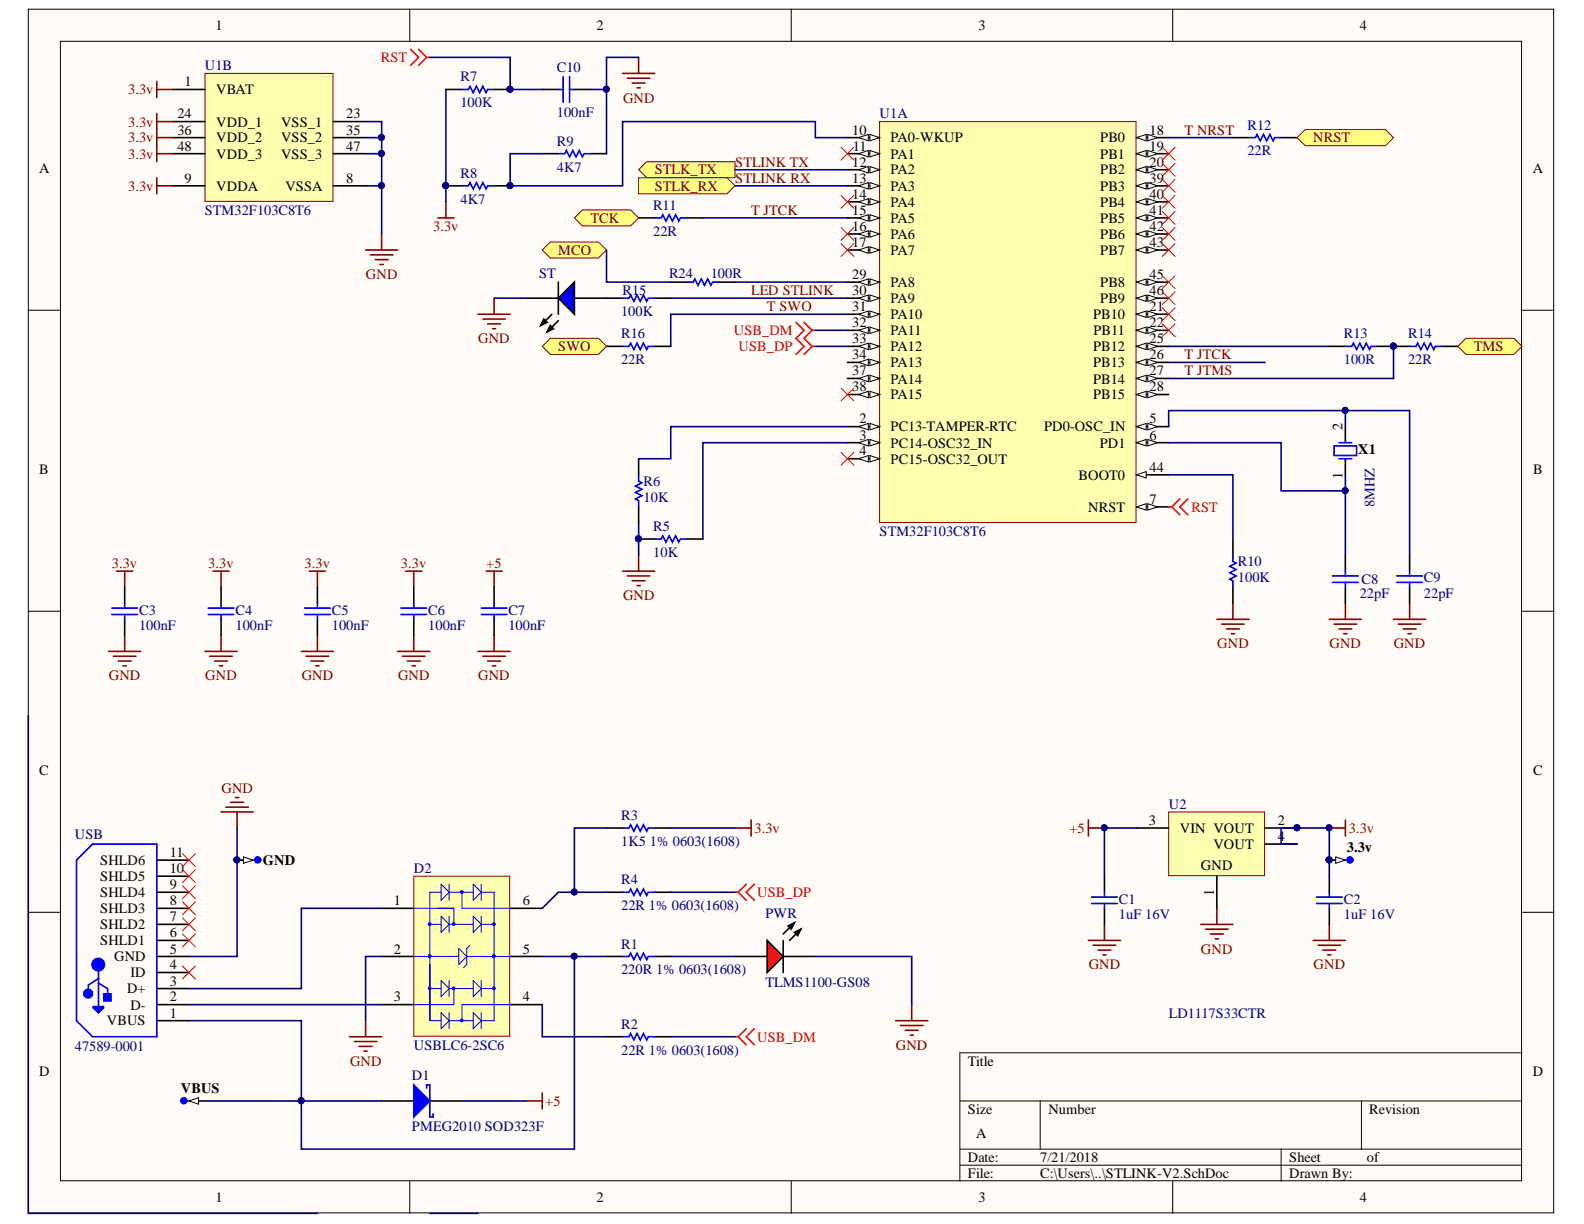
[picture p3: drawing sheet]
<svg xmlns="http://www.w3.org/2000/svg" width="279mm" height="216mm" viewBox="0 0 279 216" stroke-linecap="round" stroke-linejoin="round" font-family="sans-serif">
<defs><g id="words">
<g font-size="2.5">
<text x="38" y="5.3">1</text>
<text x="105.2" y="5.3">2</text>
<text x="172.6" y="5.3">3</text>
<text x="239.8" y="5.3">4</text>
<text x="32.6" y="15.2">1</text>
<text x="38.2" y="16.7">VBAT</text>
<text x="31.3" y="20.9">24</text>
<text x="31.3" y="23.8">36</text>
<text x="38.2" y="22.3">VDD_1</text>
<text x="49.6" y="22.3">VSS_1</text>
<text x="61.1" y="20.9">23</text>
<text x="61.1" y="23.8">35</text>
<text x="150.3" y="23.8">10</text>
<text x="202.8" y="23.8">18</text>
<text x="31.3" y="26.6">48</text>
<text x="38.2" y="25.1">VDD_2</text>
<text x="38.2" y="28">VDD_3</text>
<text x="49.6" y="25.1">VSS_2</text>
<text x="49.6" y="28">VSS_3</text>
<text x="61.1" y="26.6">47</text>
<text x="150.3" y="29.4">12</text>
<text x="150.4" y="26.6">11</text>
<text x="157.1" y="25.1">PA0-WKUP</text>
<text x="157.1" y="28">PA1</text>
<text x="194.1" y="25.1">PB0</text>
<text x="194.1" y="28">PB1</text>
<text x="202.8" y="26.6">19</text>
<text x="202.8" y="29.4">20</text>
<text x="6.9" y="30.4">A</text>
<text x="32.6" y="32.2">9</text>
<text x="38.2" y="33.7">VDDA</text>
<text x="50.3" y="33.7">VSSA</text>
<text x="61.1" y="32.2">8</text>
<text x="150.3" y="32.2">13</text>
<text x="150.3" y="35.1">14</text>
<text x="157.1" y="30.8">PA2</text>
<text x="157.1" y="33.7">PA3</text>
<text x="194.1" y="30.8">PB2</text>
<text x="194.1" y="33.7">PB3</text>
<text x="202.8" y="32.2">39</text>
<text x="202.8" y="35.1">40</text>
<text x="270.4" y="30.4">A</text>
<text x="150.3" y="37.9">15</text>
<text x="150.3" y="40.8">16</text>
<text x="157.1" y="36.4">PA4</text>
<text x="157.1" y="39.3">PA5</text>
<text x="194.1" y="36.4">PB4</text>
<text x="194.1" y="39.3">PB5</text>
<text x="202.8" y="37.9">41</text>
<text x="202.8" y="40.8">42</text>
<text x="150.3" y="43.5">17</text>
<text x="157.1" y="42.1">PA6</text>
<text x="157.1" y="45">PA7</text>
<text x="194.1" y="42.1">PB6</text>
<text x="194.1" y="45">PB7</text>
<text x="202.8" y="43.5">43</text>
<text x="150.3" y="49.2">29</text>
<text x="150.3" y="52">30</text>
<text x="157.1" y="50.7">PA8</text>
<text x="157.1" y="53.4">PA9</text>
<text x="194.1" y="50.7">PB8</text>
<text x="194.1" y="53.4">PB9</text>
<text x="202.8" y="49.2">45</text>
<text x="202.8" y="52">46</text>
<text x="150.3" y="54.9">31</text>
<text x="150.3" y="57.7">32</text>
<text x="157.1" y="56.3">PA10</text>
<text x="157.1" y="59.1">PA11</text>
<text x="192.8" y="56.3">PB10</text>
<text x="192.9" y="59.1">PB11</text>
<text x="202.8" y="54.9">21</text>
<text x="202.8" y="57.7">22</text>
<text x="150.3" y="60.5">33</text>
<text x="150.3" y="63.3">34</text>
<text x="157.1" y="62">PA12</text>
<text x="157.1" y="64.8">PA13</text>
<text x="192.8" y="62">PB12</text>
<text x="192.8" y="64.8">PB13</text>
<text x="202.8" y="60.5">25</text>
<text x="202.8" y="63.3">26</text>
<text x="150.3" y="66.2">37</text>
<text x="150.3" y="69">38</text>
<text x="157.1" y="67.6">PA14</text>
<text x="157.1" y="70.4">PA15</text>
<text x="192.8" y="67.6">PB14</text>
<text x="192.8" y="70.4">PB15</text>
<text x="202.8" y="66.2">27</text>
<text x="202.8" y="69">28</text>
<text x="151.6" y="74.7">2</text>
<text x="151.6" y="77.5">3</text>
<text x="157.1" y="76.1">PC13-TAMPER-RTC</text>
<text x="184.2" y="76.1">PD0-OSC_IN</text>
<text x="202.8" y="74.7">5</text>
<text x="202.8" y="77.5">6</text>
<text x="236.8" y="75.9" transform="rotate(-90 236.8 75.9)">2</text>
<text x="6.9" y="83.5">B</text>
<text x="151.6" y="80.3">4</text>
<text x="157.1" y="79">PC14-OSC32_IN</text>
<text x="157.1" y="81.8">PC15-OSC32_OUT</text>
<text x="194" y="79">PD1</text>
<text x="202.8" y="83.2">44</text>
<text x="239.6" y="80.1">X1</text>
<text x="270.5" y="83.5">B</text>
<text x="190.3" y="84.6">BOOT0</text>
<text x="202.8" y="88.9">7</text>
<text x="236.8" y="84.5" transform="rotate(-90 236.8 84.5)">1</text>
<text x="192" y="90.3">NRST</text>
<text x="6.9" y="136.6">C</text>
<text x="270.5" y="136.6">C</text>
<text x="202.6" y="145.5">3</text>
<text x="208.1" y="146.9">VIN VOUT</text>
<text x="214" y="149.8">VOUT</text>
<text x="225.4" y="145.5">2</text>
<text x="225.4" y="148.3">4</text>
<text x="17.7" y="152.5">SHLD6</text>
<text x="17.7" y="155.4">SHLD5</text>
<text x="29.9" y="151.2">11</text>
<text x="29.9" y="154">10</text>
<text x="46.4" y="152.5">GND</text>
<text x="211.8" y="153.4">GND</text>
<text x="237.6" y="150.3">3.3v</text>
<text x="17.7" y="161.1">SHLD3</text>
<text x="17.7" y="158.2">SHLD4</text>
<text x="29.9" y="159.6">8</text>
<text x="29.9" y="156.9">9</text>
<text x="69.5" y="159.6">1</text>
<text x="92.2" y="159.6">6</text>
<text x="214.1" y="158.1" transform="rotate(-90 214.1 158.1)">1</text>
<text x="17.7" y="166.8">SHLD1</text>
<text x="17.7" y="163.9">SHLD2</text>
<text x="29.9" y="165.3">6</text>
<text x="29.9" y="162.5">7</text>
<text x="20.1" y="169.5">GND</text>
<text x="23" y="172.4">ID</text>
<text x="29.9" y="173.9">3</text>
<text x="29.9" y="171">4</text>
<text x="29.9" y="168.2">5</text>
<text x="69.5" y="168.2">2</text>
<text x="92.2" y="168.2">5</text>
<text x="22.4" y="175.2">D+</text>
<text x="23" y="178.1">D-</text>
<text x="29.9" y="179.5">1</text>
<text x="29.9" y="176.6">2</text>
<text x="69.5" y="176.6">3</text>
<text x="92.2" y="176.6">4</text>
<text x="18.9" y="180.9">VBUS</text>
<text x="6.9" y="189.8">D</text>
<text x="170.7" y="188">Title</text>
<text x="270.4" y="189.8">D</text>
<text x="31.9" y="192.8">VBUS</text>
<text x="170.7" y="196.5">Size</text>
<text x="184.9" y="196.5">Number</text>
<text x="241.5" y="196.5">Revision</text>
<text x="172.2" y="200.7">A</text>
<text x="170.7" y="205">Date:</text>
<text x="170.7" y="207.8">File:</text>
<text x="183.5" y="205">7/21/2018</text>
<text x="183.5" y="207.8">C:\Users\..\STLINK-V2.SchDoc</text>
<text x="227.4" y="205">Sheet</text>
<text x="227.4" y="207.8">Drawn By:</text>
<text x="241.1" y="205">of</text>
<text x="38" y="212.1">1</text>
<text x="105.2" y="212.1">2</text>
<text x="172.6" y="212.1">3</text>
<text x="239.8" y="212.1">4</text>
</g>
<g font-size="2.5" fill="#f00">
<text x="67.2" y="11">RST</text>
<text x="129.4" y="59.1">USB_DM</text>
<text x="130.3" y="62">USB_DP</text>
<text x="210.1" y="90.3">RST</text>
<text x="133.6" y="158.2">USB_DP</text>
<text x="133.6" y="183.7">USB_DM</text>
</g>
<g font-size="2.5" fill="#800000">
<text x="22.6" y="16.7">3.3v</text>
<text x="22.6" y="22.3">3.3v</text>
<text x="109.9" y="18.1">GND</text>
<text x="209" y="23.8">T NRST</text>
<text x="22.6" y="25.1">3.3v</text>
<text x="22.6" y="28">3.3v</text>
<text x="129.7" y="29.4">STLINK TX</text>
<text x="231.6" y="25.1">NRST</text>
<text x="22.6" y="33.7">3.3v</text>
<text x="115.5" y="30.8">STLK_TX</text>
<text x="115.5" y="33.7">STLK_RX</text>
<text x="129.7" y="32.2">STLINK RX</text>
<text x="76.4" y="40.8">3.3v</text>
<text x="104.1" y="39.3">TCK</text>
<text x="132.5" y="37.9">T JTCK</text>
<text x="98.5" y="45">MCO</text>
<text x="64.5" y="49.2">GND</text>
<text x="132.5" y="52">LED STLINK</text>
<text x="135.3" y="54.9">T SWO</text>
<text x="84.3" y="60.5">GND</text>
<text x="98.5" y="62">SWO</text>
<text x="209" y="63.3">T JTCK</text>
<text x="260" y="62">TMS</text>
<text x="209" y="66.2">T JTMS</text>
<text x="19.7" y="100.2">3.3v</text>
<text x="36.7" y="100.2">3.3v</text>
<text x="53.7" y="100.2">3.3v</text>
<text x="70.7" y="100.2">3.3v</text>
<text x="85.8" y="100.2">+5</text>
<text x="109.9" y="105.9">GND</text>
<text x="19.2" y="120">GND</text>
<text x="36.2" y="120">GND</text>
<text x="53.2" y="120">GND</text>
<text x="70.2" y="120">GND</text>
<text x="84.3" y="120">GND</text>
<text x="214.7" y="114.3">GND</text>
<text x="234.5" y="114.3">GND</text>
<text x="245.8" y="114.3">GND</text>
<text x="39.1" y="139.9">GND</text>
<text x="133.1" y="146.9">3.3v</text>
<text x="188.7" y="146.9">+5</text>
<text x="237.9" y="146.9">3.3v</text>
<text x="192" y="171">GND</text>
<text x="211.8" y="168.2">GND</text>
<text x="231.7" y="171">GND</text>
<text x="158" y="185.2">GND</text>
<text x="61.8" y="188">GND</text>
<text x="96.2" y="195.1">+5</text>
</g>
<g font-size="2.5" fill="#000080">
<text x="36.1" y="12.4">U1B</text>
<text x="81.2" y="14.4">R7</text>
<text x="98.2" y="12.7">C10</text>
<text x="81.2" y="18.9">100K</text>
<text x="98.2" y="20.6">100nF</text>
<text x="155.2" y="20.9">U1A</text>
<text x="220" y="22.9">R12</text>
<text x="98.2" y="25.7">R9</text>
<text x="220" y="27.4">22R</text>
<text x="81.2" y="31.4">R8</text>
<text x="81.2" y="35.9">4K7</text>
<text x="98.2" y="30.3">4K7</text>
<text x="36.1" y="37.9">STM32F103C8T6</text>
<text x="115.2" y="37">R11</text>
<text x="115.2" y="41.6">22R</text>
<text x="95.1" y="49">ST</text>
<text x="109.8" y="52">R15</text>
<text x="118" y="49">R24</text>
<text x="125.4" y="49">100R</text>
<text x="109.6" y="59.7">R16</text>
<text x="109.6" y="55.7">100K</text>
<text x="237" y="59.7">R13</text>
<text x="248.4" y="59.7">R14</text>
<text x="109.6" y="64.2">22R</text>
<text x="237" y="64.2">100R</text>
<text x="248.4" y="64.2">22R</text>
<text x="113.5" y="85.7">R6</text>
<text x="113.5" y="88.6">10K</text>
<text x="242.5" y="89.4" transform="rotate(-90 242.5 89.4)">8MHZ</text>
<text x="115.2" y="93.7">R5</text>
<text x="155.2" y="94.5">STM32F103C8T6</text>
<text x="115.2" y="98.2">10K</text>
<text x="218.3" y="99.9">R10</text>
<text x="218.3" y="102.7">100K</text>
<text x="239.8" y="105.5">22pF</text>
<text x="240.2" y="103">C8</text>
<text x="251.2" y="102.7">C9</text>
<text x="251.2" y="105.5">22pF</text>
<text x="24.5" y="108.4">C3</text>
<text x="24.5" y="111.2">100nF</text>
<text x="41.5" y="108.4">C4</text>
<text x="41.5" y="111.2">100nF</text>
<text x="58.5" y="108.4">C5</text>
<text x="58.5" y="111.2">100nF</text>
<text x="75.5" y="108.4">C6</text>
<text x="75.5" y="111.2">100nF</text>
<text x="89.7" y="108.4">C7</text>
<text x="89.7" y="111.2">100nF</text>
<text x="206.2" y="142.7">U2</text>
<text x="13.2" y="148.1">USB</text>
<text x="109.6" y="144.7">R3</text>
<text x="109.6" y="149.2">1K5 1% 0603(1608)</text>
<text x="73" y="154">D2</text>
<text x="109.6" y="156">R4</text>
<text x="109.6" y="160.5">22R 1% 0603(1608)</text>
<text x="135" y="161.9">PWR</text>
<text x="197.4" y="159.4">C1</text>
<text x="237" y="159.4">C2</text>
<text x="109.6" y="167.3">R1</text>
<text x="197.4" y="162.2">1uF 16V</text>
<text x="237" y="162.2">1uF 16V</text>
<text x="109.6" y="171.8">220R 1% 0603(1608)</text>
<text x="135" y="174.1">TLMS1100-GS08</text>
<text x="206.2" y="179.5">LD1117S33CTR</text>
<text x="13.2" y="185.4">47589-0001</text>
<text x="73" y="185.2">USBLC6-2SC6</text>
<text x="109.6" y="181.5">R2</text>
<text x="72.7" y="190.5">D1</text>
<text x="109.6" y="186">22R 1% 0603(1608)</text>
<text x="72.7" y="199.6">PMEG2010 SOD323F</text>
</g>
</g></defs>
<g fill="#fffcf8" stroke="#000" stroke-width=".18">
<path d="M5 1.6h269.1v212.3h-269.1z"/>
<path d="M10.7 7.3h257.7v201h-257.7z"/>
</g>
<g fill="none" stroke="#000" stroke-width=".18">
<path d="M72.3 1.6v5.7M139.6 1.6v5.7M206.9 1.6v5.7M5 54.7h5.7M268.5 54.7h5.6M5 107.8h5.7M268.5 107.8h5.6M5 160.9h5.7M268.5 160.9h5.6M169.3 194.2h99.2M183.5 194.2v8.5M240.1 194.2v8.5"/>
<path d="M268.5 185.7h-99.2v22.7M72.3 208.4v5.6M139.6 208.4v5.6M169.3 202.7h99.2M169.3 205.5h99.2M206.9 208.4v5.6M226 202.7v5.7"/>
</g>
<path d="M67.3 160.2h5.7M67.3 168.7h5.7M67.3 177.2h5.7M90 160.2h5.7M90 168.7h5.7M90 177.2h5.7" fill="none" stroke="#000" stroke-width=".28"/>
<path d="M73 154.5h16.9v28.3h-16.9z" fill="#ffffb0" stroke="#800000" stroke-width=".18"/>
<g fill="none" stroke="#00f" stroke-width=".18">
<path d="M77.8 157.4h-2v22.6v-9.9M77.8 156l1.4 1.4-1.4 1.4zM79.2 156v2.8M79.2 157.4h4.3M81.5 157.4v2.8h8.5M83.5 156l1.4 1.4-1.4 1.4zM84.9 156v2.8M84.9 157.4h2.3v22.6h-2.3M73 160.2h7.1h-2.9M73 168.7h7.9M75.8 163h2M75.8 174.4h2"/>
<path d="M77.8 161.6l1.4 1.4-1.4 1.5zM77.8 173l1.4 1.4-1.4 1.4zM77.8 178.6l1.4 1.4-1.4 1.5zM79.2 161.6v2.9M79.2 173v2.8M79.2 178.6v2.9M79.2 163h4.3M79.2 174.4h4.3M80.1 174.4v2.8h-7.1M80.1 160.2v2.8M80.9 167.3l1.4 1.4-1.4 1.4zM82.3 168.7h7.7"/>
<path d="M82.9 166.7l-.6 .6v2.8l-.5 .6M83.5 161.6l1.4 1.4-1.4 1.5zM83.5 173l1.4 1.4-1.4 1.4zM83.5 178.6l1.4 1.4-1.4 1.5zM84.9 161.6v2.9M84.9 173v2.8M84.9 178.6v2.9M84.9 163h2.3M84.9 174.4h2.3M90 177.2h-8.5v2.8M75.8 180h2M79.2 180h4.3"/>
</g>
<g fill="#00f" stroke="#00f" stroke-width=".18">
<circle cx="81.4" cy="157.3" r=".24"/>
<circle cx="75.8" cy="163" r=".24"/>
<circle cx="75.8" cy="174.3" r=".24"/>
<circle cx="87.1" cy="163" r=".24"/>
<circle cx="87.1" cy="174.3" r=".24"/>
<circle cx="87.1" cy="168.7" r=".24"/>
<circle cx="81.4" cy="180" r=".24"/>
<circle cx="80" cy="174.3" r=".24"/>
<circle cx="75.8" cy="168.7" r=".24"/>
<circle cx="80" cy="163" r=".24"/>
</g>
<path d="M67.3 194.2h5.7M75.8 194.2h5.7" fill="none" stroke="#000" stroke-width=".28"/>
<path d="M73 191.4l2.8 2.8-2.8 2.8z" fill="#00f"/>
<path d="M73 191.4l2.8 2.8-2.8 2.8zM75.3 191.9v-.5h.5v5.6h.6v-.5" fill="none" stroke="#00f" stroke-width=".28"/>
<path d="M206.1 143.2h17v11.3h-17z" fill="#ffffb0" stroke="#800000" stroke-width=".18"/>
<path d="M200.5 146.1h5.6M214.6 154.5v5.7M223.1 146.1h5.7M223.1 148.9h5.7" fill="none" stroke="#000" stroke-width=".28"/>
<g fill="#000080" stroke="#000080" stroke-width=".18">
<circle cx="228.8" cy="146" r=".52"/>
<circle cx="194.8" cy="146" r=".52"/>
<circle cx="234.4" cy="146" r=".52"/>
</g>
<g fill="none" stroke="#800000" stroke-width=".28">
<path d="M19.2 114.9h5.6M20 115.8h4M20.6 100.7h2.8M20.9 116.6h2.2M21.7 117.5h.6M22 100.7v2.9M22 112.1v2.8M36.2 114.9h5.6M37 115.8h4M37.6 100.7h2.8M37.9 116.6h2.2M38.7 117.5h.6"/>
<path d="M39 100.7v2.9M39 112.1v2.8M53.2 114.9h5.6M54 115.8h4M54.6 100.7h2.8M54.9 116.6h2.2M55.7 117.5h.6M56 100.7v2.9M56 112.1v2.8M70.2 114.9h5.6M71 115.8h4M71.6 100.7h2.8"/>
<path d="M71.9 116.6h2.2M72.7 117.5h.6M73 100.7v2.9M73 112.1v2.8M84.3 114.9h5.7M85.2 115.8h3.9M85.7 100.7h2.9M86 116.6h2.3M86.9 117.5h.5M87.2 100.7v2.9M87.2 112.1v2.8M39 143.2h5.7"/>
<path d="M39.8 142.4h4M40.7 141.5h2.3M41.5 140.7h.6M41.8 143.2v2.9M129.6 146.1h2.9M132.5 144.6v2.9M192 146.1h2.8M192 144.6v2.9M234.5 146.1h2.8M237.3 144.6v2.9M160.8 177.2v2.8M192 165.9h5.6"/>
<path d="M192.8 166.7h4M193.7 167.6h2.2M194.5 168.4h.6M194.8 163v2.9M231.6 165.9h5.7M232.5 166.7h4M233.3 167.6h2.3M234.2 168.4h.6M234.5 163v2.9M61.7 182.9h5.6M62.5 183.7h4M63.4 184.6h2.2"/>
<path d="M64.2 185.4h.6M64.5 180v2.9M92.8 194.2h2.9M95.7 192.8v2.8M158 180h5.6M158.8 180.9h4M159.7 181.7h2.2M160.5 182.6h.6"/>
</g>
<path d="M129.6 157.4h.6M130.2 157.4l1.4 1.4M131.6 156l-1.4 1.4M133 156l-1.4 1.4 1.4 1.4M129.6 182.9h.6M130.2 182.9l1.4 1.4M131.6 181.5l-1.4 1.4M133 181.5l-1.4 1.4 1.4 1.4" fill="none" stroke="#f00" stroke-width=".28"/>
<path d="M155.1 21.4h45.3v70.8h-45.3z" fill="#ffffb0" stroke="#800000" stroke-width=".18"/>
<path d="M200.5 83.7h5.6" fill="none" stroke="#000" stroke-width=".28"/>
<path d="M200.5 83.7l1.7-.5v1.1z" fill="#fffcf8"/>
<path d="M200.5 83.7l1.7-.5v1.1z" fill="none" stroke="#000" stroke-width=".18"/>
<path d="M200.5 89.4h5.6" fill="none" stroke="#000" stroke-width=".28"/>
<path d="M200.5 89.4l1.7-.6v1.2z" fill="#fffcf8"/>
<path d="M200.5 89.4l1.7-.6v1.2z" fill="none" stroke="#000" stroke-width=".18"/>
<path d="M202.5 88.8l1.7 .6-1.7 .6z" fill="#fffcf8"/>
<path d="M202.5 88.8l1.7 .6-1.7 .6z" fill="none" stroke="#000" stroke-width=".18"/>
<path d="M200.5 75.3h5.6" fill="none" stroke="#000" stroke-width=".28"/>
<path d="M200.5 75.3l1.7-.6v1.1z" fill="#fffcf8"/>
<path d="M200.5 75.3l1.7-.6v1.1z" fill="none" stroke="#000" stroke-width=".18"/>
<path d="M202.5 74.7l1.7 .6-1.7 .5z" fill="#fffcf8"/>
<path d="M202.5 74.7l1.7 .6-1.7 .5z" fill="none" stroke="#000" stroke-width=".18"/>
<path d="M200.5 78.1h5.6" fill="none" stroke="#000" stroke-width=".28"/>
<path d="M200.5 78.1l1.7-.6v1.2z" fill="#fffcf8"/>
<path d="M200.5 78.1l1.7-.6v1.2z" fill="none" stroke="#000" stroke-width=".18"/>
<path d="M202.5 77.5l1.7 .6-1.7 .6z" fill="#fffcf8"/>
<path d="M202.5 77.5l1.7 .6-1.7 .6z" fill="none" stroke="#000" stroke-width=".18"/>
<path d="M149.5 24.3h5.6" fill="none" stroke="#000" stroke-width=".28"/>
<path d="M153.4 23.7l1.7 .6-1.7 .5z" fill="#fffcf8"/>
<path d="M153.4 23.7l1.7 .6-1.7 .5z" fill="none" stroke="#000" stroke-width=".18"/>
<path d="M151.5 24.3l1.7-.6v1.1z" fill="#fffcf8"/>
<path d="M151.5 24.3l1.7-.6v1.1z" fill="none" stroke="#000" stroke-width=".18"/>
<path d="M149.5 27.1h5.6" fill="none" stroke="#000" stroke-width=".28"/>
<path d="M153.4 26.5l1.7 .6-1.7 .6z" fill="#fffcf8"/>
<path d="M153.4 26.5l1.7 .6-1.7 .6z" fill="none" stroke="#000" stroke-width=".18"/>
<path d="M151.5 27.1l1.7-.6v1.2z" fill="#fffcf8"/>
<path d="M151.5 27.1l1.7-.6v1.2z" fill="none" stroke="#000" stroke-width=".18"/>
<path d="M149.5 29.9h5.6" fill="none" stroke="#000" stroke-width=".28"/>
<path d="M153.4 29.4l1.7 .5-1.7 .6z" fill="#fffcf8"/>
<path d="M153.4 29.4l1.7 .5-1.7 .6z" fill="none" stroke="#000" stroke-width=".18"/>
<path d="M151.5 29.9l1.7-.5v1.1z" fill="#fffcf8"/>
<path d="M151.5 29.9l1.7-.5v1.1z" fill="none" stroke="#000" stroke-width=".18"/>
<path d="M149.5 32.8h5.6" fill="none" stroke="#000" stroke-width=".28"/>
<path d="M153.4 32.2l1.7 .6-1.7 .5z" fill="#fffcf8"/>
<path d="M153.4 32.2l1.7 .6-1.7 .5z" fill="none" stroke="#000" stroke-width=".18"/>
<path d="M151.5 32.8l1.7-.6v1.1z" fill="#fffcf8"/>
<path d="M151.5 32.8l1.7-.6v1.1z" fill="none" stroke="#000" stroke-width=".18"/>
<path d="M149.5 35.6h5.6" fill="none" stroke="#000" stroke-width=".28"/>
<path d="M153.4 35l1.7 .6-1.7 .6z" fill="#fffcf8"/>
<path d="M153.4 35l1.7 .6-1.7 .6z" fill="none" stroke="#000" stroke-width=".18"/>
<path d="M151.5 35.6l1.7-.6v1.2z" fill="#fffcf8"/>
<path d="M151.5 35.6l1.7-.6v1.2z" fill="none" stroke="#000" stroke-width=".18"/>
<path d="M149.5 38.4h5.6" fill="none" stroke="#000" stroke-width=".28"/>
<path d="M153.4 37.9l1.7 .5-1.7 .6z" fill="#fffcf8"/>
<path d="M153.4 37.9l1.7 .5-1.7 .6z" fill="none" stroke="#000" stroke-width=".18"/>
<path d="M151.5 38.4l1.7-.5v1.1z" fill="#fffcf8"/>
<path d="M151.5 38.4l1.7-.5v1.1z" fill="none" stroke="#000" stroke-width=".18"/>
<path d="M149.5 41.3h5.6" fill="none" stroke="#000" stroke-width=".28"/>
<path d="M153.4 40.7l1.7 .6-1.7 .5z" fill="#fffcf8"/>
<path d="M153.4 40.7l1.7 .6-1.7 .5z" fill="none" stroke="#000" stroke-width=".18"/>
<path d="M151.5 41.3l1.7-.6v1.1z" fill="#fffcf8"/>
<path d="M151.5 41.3l1.7-.6v1.1z" fill="none" stroke="#000" stroke-width=".18"/>
<path d="M149.5 44.1h5.6" fill="none" stroke="#000" stroke-width=".28"/>
<path d="M153.4 43.5l1.7 .6-1.7 .6z" fill="#fffcf8"/>
<path d="M153.4 43.5l1.7 .6-1.7 .6z" fill="none" stroke="#000" stroke-width=".18"/>
<path d="M151.5 44.1l1.7-.6v1.2z" fill="#fffcf8"/>
<path d="M151.5 44.1l1.7-.6v1.2z" fill="none" stroke="#000" stroke-width=".18"/>
<path d="M149.5 49.8h5.6" fill="none" stroke="#000" stroke-width=".28"/>
<path d="M153.4 49.2l1.7 .6-1.7 .5z" fill="#fffcf8"/>
<path d="M153.4 49.2l1.7 .6-1.7 .5z" fill="none" stroke="#000" stroke-width=".18"/>
<path d="M151.5 49.8l1.7-.6v1.1z" fill="#fffcf8"/>
<path d="M151.5 49.8l1.7-.6v1.1z" fill="none" stroke="#000" stroke-width=".18"/>
<path d="M149.5 52.6h5.6" fill="none" stroke="#000" stroke-width=".28"/>
<path d="M153.4 52l1.7 .6-1.7 .6z" fill="#fffcf8"/>
<path d="M153.4 52l1.7 .6-1.7 .6z" fill="none" stroke="#000" stroke-width=".18"/>
<path d="M151.5 52.6l1.7-.6v1.2z" fill="#fffcf8"/>
<path d="M151.5 52.6l1.7-.6v1.2z" fill="none" stroke="#000" stroke-width=".18"/>
<path d="M149.5 55.4h5.6" fill="none" stroke="#000" stroke-width=".28"/>
<path d="M153.4 54.9l1.7 .5-1.7 .6z" fill="#fffcf8"/>
<path d="M153.4 54.9l1.7 .5-1.7 .6z" fill="none" stroke="#000" stroke-width=".18"/>
<path d="M151.5 55.4l1.7-.5v1.1z" fill="#fffcf8"/>
<path d="M151.5 55.4l1.7-.5v1.1z" fill="none" stroke="#000" stroke-width=".18"/>
<path d="M149.5 58.3h5.6" fill="none" stroke="#000" stroke-width=".28"/>
<path d="M153.4 57.7l1.7 .6-1.7 .5z" fill="#fffcf8"/>
<path d="M153.4 57.7l1.7 .6-1.7 .5z" fill="none" stroke="#000" stroke-width=".18"/>
<path d="M151.5 58.3l1.7-.6v1.1z" fill="#fffcf8"/>
<path d="M151.5 58.3l1.7-.6v1.1z" fill="none" stroke="#000" stroke-width=".18"/>
<path d="M149.5 61.1h5.6" fill="none" stroke="#000" stroke-width=".28"/>
<path d="M153.4 60.5l1.7 .6-1.7 .6z" fill="#fffcf8"/>
<path d="M153.4 60.5l1.7 .6-1.7 .6z" fill="none" stroke="#000" stroke-width=".18"/>
<path d="M151.5 61.1l1.7-.6v1.2z" fill="#fffcf8"/>
<path d="M151.5 61.1l1.7-.6v1.2z" fill="none" stroke="#000" stroke-width=".18"/>
<path d="M149.5 63.9h5.6" fill="none" stroke="#000" stroke-width=".28"/>
<path d="M153.4 63.4l1.7 .5-1.7 .6z" fill="#fffcf8"/>
<path d="M153.4 63.4l1.7 .5-1.7 .6z" fill="none" stroke="#000" stroke-width=".18"/>
<path d="M151.5 63.9l1.7-.5v1.1z" fill="#fffcf8"/>
<path d="M151.5 63.9l1.7-.5v1.1z" fill="none" stroke="#000" stroke-width=".18"/>
<path d="M149.5 66.8h5.6" fill="none" stroke="#000" stroke-width=".28"/>
<path d="M153.4 66.2l1.7 .6-1.7 .5z" fill="#fffcf8"/>
<path d="M153.4 66.2l1.7 .6-1.7 .5z" fill="none" stroke="#000" stroke-width=".18"/>
<path d="M151.5 66.8l1.7-.6v1.1z" fill="#fffcf8"/>
<path d="M151.5 66.8l1.7-.6v1.1z" fill="none" stroke="#000" stroke-width=".18"/>
<path d="M149.5 69.6h5.6" fill="none" stroke="#000" stroke-width=".28"/>
<path d="M153.4 69l1.7 .6-1.7 .6z" fill="#fffcf8"/>
<path d="M153.4 69l1.7 .6-1.7 .6z" fill="none" stroke="#000" stroke-width=".18"/>
<path d="M151.5 69.6l1.7-.6v1.2z" fill="#fffcf8"/>
<path d="M151.5 69.6l1.7-.6v1.2z" fill="none" stroke="#000" stroke-width=".18"/>
<path d="M200.5 24.3h5.6" fill="none" stroke="#000" stroke-width=".28"/>
<path d="M200.5 24.3l1.7-.6v1.1z" fill="#fffcf8"/>
<path d="M200.5 24.3l1.7-.6v1.1z" fill="none" stroke="#000" stroke-width=".18"/>
<path d="M202.5 23.7l1.7 .6-1.7 .5z" fill="#fffcf8"/>
<path d="M202.5 23.7l1.7 .6-1.7 .5z" fill="none" stroke="#000" stroke-width=".18"/>
<path d="M200.5 27.1h5.6" fill="none" stroke="#000" stroke-width=".28"/>
<path d="M200.5 27.1l1.7-.6v1.2z" fill="#fffcf8"/>
<path d="M200.5 27.1l1.7-.6v1.2z" fill="none" stroke="#000" stroke-width=".18"/>
<path d="M202.5 26.5l1.7 .6-1.7 .6z" fill="#fffcf8"/>
<path d="M202.5 26.5l1.7 .6-1.7 .6z" fill="none" stroke="#000" stroke-width=".18"/>
<path d="M200.5 29.9h5.6" fill="none" stroke="#000" stroke-width=".28"/>
<path d="M200.5 29.9l1.7-.5v1.1z" fill="#fffcf8"/>
<path d="M200.5 29.9l1.7-.5v1.1z" fill="none" stroke="#000" stroke-width=".18"/>
<path d="M202.5 29.4l1.7 .5-1.7 .6z" fill="#fffcf8"/>
<path d="M202.5 29.4l1.7 .5-1.7 .6z" fill="none" stroke="#000" stroke-width=".18"/>
<path d="M200.5 32.8h5.6" fill="none" stroke="#000" stroke-width=".28"/>
<path d="M200.5 32.8l1.7-.6v1.1z" fill="#fffcf8"/>
<path d="M200.5 32.8l1.7-.6v1.1z" fill="none" stroke="#000" stroke-width=".18"/>
<path d="M202.5 32.2l1.7 .6-1.7 .5z" fill="#fffcf8"/>
<path d="M202.5 32.2l1.7 .6-1.7 .5z" fill="none" stroke="#000" stroke-width=".18"/>
<path d="M200.5 35.6h5.6" fill="none" stroke="#000" stroke-width=".28"/>
<path d="M200.5 35.6l1.7-.6v1.2z" fill="#fffcf8"/>
<path d="M200.5 35.6l1.7-.6v1.2z" fill="none" stroke="#000" stroke-width=".18"/>
<path d="M202.5 35l1.7 .6-1.7 .6z" fill="#fffcf8"/>
<path d="M202.5 35l1.7 .6-1.7 .6z" fill="none" stroke="#000" stroke-width=".18"/>
<path d="M200.5 38.4h5.6" fill="none" stroke="#000" stroke-width=".28"/>
<path d="M200.5 38.4l1.7-.5v1.1z" fill="#fffcf8"/>
<path d="M200.5 38.4l1.7-.5v1.1z" fill="none" stroke="#000" stroke-width=".18"/>
<path d="M202.5 37.9l1.7 .5-1.7 .6z" fill="#fffcf8"/>
<path d="M202.5 37.9l1.7 .5-1.7 .6z" fill="none" stroke="#000" stroke-width=".18"/>
<path d="M200.5 41.3h5.6" fill="none" stroke="#000" stroke-width=".28"/>
<path d="M200.5 41.3l1.7-.6v1.1z" fill="#fffcf8"/>
<path d="M200.5 41.3l1.7-.6v1.1z" fill="none" stroke="#000" stroke-width=".18"/>
<path d="M202.5 40.7l1.7 .6-1.7 .5z" fill="#fffcf8"/>
<path d="M202.5 40.7l1.7 .6-1.7 .5z" fill="none" stroke="#000" stroke-width=".18"/>
<path d="M200.5 44.1h5.6" fill="none" stroke="#000" stroke-width=".28"/>
<path d="M200.5 44.1l1.7-.6v1.2z" fill="#fffcf8"/>
<path d="M200.5 44.1l1.7-.6v1.2z" fill="none" stroke="#000" stroke-width=".18"/>
<path d="M202.5 43.5l1.7 .6-1.7 .6z" fill="#fffcf8"/>
<path d="M202.5 43.5l1.7 .6-1.7 .6z" fill="none" stroke="#000" stroke-width=".18"/>
<path d="M200.5 49.8h5.6" fill="none" stroke="#000" stroke-width=".28"/>
<path d="M200.5 49.8l1.7-.6v1.1z" fill="#fffcf8"/>
<path d="M200.5 49.8l1.7-.6v1.1z" fill="none" stroke="#000" stroke-width=".18"/>
<path d="M202.5 49.2l1.7 .6-1.7 .5z" fill="#fffcf8"/>
<path d="M202.5 49.2l1.7 .6-1.7 .5z" fill="none" stroke="#000" stroke-width=".18"/>
<path d="M200.5 52.6h5.6" fill="none" stroke="#000" stroke-width=".28"/>
<path d="M200.5 52.6l1.7-.6v1.2z" fill="#fffcf8"/>
<path d="M200.5 52.6l1.7-.6v1.2z" fill="none" stroke="#000" stroke-width=".18"/>
<path d="M202.5 52l1.7 .6-1.7 .6z" fill="#fffcf8"/>
<path d="M202.5 52l1.7 .6-1.7 .6z" fill="none" stroke="#000" stroke-width=".18"/>
<path d="M200.5 55.4h5.6" fill="none" stroke="#000" stroke-width=".28"/>
<path d="M200.5 55.4l1.7-.5v1.1z" fill="#fffcf8"/>
<path d="M200.5 55.4l1.7-.5v1.1z" fill="none" stroke="#000" stroke-width=".18"/>
<path d="M202.5 54.9l1.7 .5-1.7 .6z" fill="#fffcf8"/>
<path d="M202.5 54.9l1.7 .5-1.7 .6z" fill="none" stroke="#000" stroke-width=".18"/>
<path d="M200.5 58.3h5.6" fill="none" stroke="#000" stroke-width=".28"/>
<path d="M200.5 58.3l1.7-.6v1.1z" fill="#fffcf8"/>
<path d="M200.5 58.3l1.7-.6v1.1z" fill="none" stroke="#000" stroke-width=".18"/>
<path d="M202.5 57.7l1.7 .6-1.7 .5z" fill="#fffcf8"/>
<path d="M202.5 57.7l1.7 .6-1.7 .5z" fill="none" stroke="#000" stroke-width=".18"/>
<path d="M200.5 61.1h5.6" fill="none" stroke="#000" stroke-width=".28"/>
<path d="M200.5 61.1l1.7-.6v1.2z" fill="#fffcf8"/>
<path d="M200.5 61.1l1.7-.6v1.2z" fill="none" stroke="#000" stroke-width=".18"/>
<path d="M202.5 60.5l1.7 .6-1.7 .6z" fill="#fffcf8"/>
<path d="M202.5 60.5l1.7 .6-1.7 .6z" fill="none" stroke="#000" stroke-width=".18"/>
<path d="M200.5 63.9h5.6" fill="none" stroke="#000" stroke-width=".28"/>
<path d="M200.5 63.9l1.7-.5v1.1z" fill="#fffcf8"/>
<path d="M200.5 63.9l1.7-.5v1.1z" fill="none" stroke="#000" stroke-width=".18"/>
<path d="M202.5 63.4l1.7 .5-1.7 .6z" fill="#fffcf8"/>
<path d="M202.5 63.4l1.7 .5-1.7 .6z" fill="none" stroke="#000" stroke-width=".18"/>
<path d="M200.5 66.8h5.6" fill="none" stroke="#000" stroke-width=".28"/>
<path d="M200.5 66.8l1.7-.6v1.1z" fill="#fffcf8"/>
<path d="M200.5 66.8l1.7-.6v1.1z" fill="none" stroke="#000" stroke-width=".18"/>
<path d="M202.5 66.2l1.7 .6-1.7 .5z" fill="#fffcf8"/>
<path d="M202.5 66.2l1.7 .6-1.7 .5z" fill="none" stroke="#000" stroke-width=".18"/>
<path d="M200.5 69.6h5.6" fill="none" stroke="#000" stroke-width=".28"/>
<path d="M200.5 69.6l1.7-.6v1.2z" fill="#fffcf8"/>
<path d="M200.5 69.6l1.7-.6v1.2z" fill="none" stroke="#000" stroke-width=".18"/>
<path d="M202.5 69l1.7 .6-1.7 .6z" fill="#fffcf8"/>
<path d="M202.5 69l1.7 .6-1.7 .6z" fill="none" stroke="#000" stroke-width=".18"/>
<path d="M149.5 75.3h5.6" fill="none" stroke="#000" stroke-width=".28"/>
<path d="M153.4 74.7l1.7 .6-1.7 .5z" fill="#fffcf8"/>
<path d="M153.4 74.7l1.7 .6-1.7 .5z" fill="none" stroke="#000" stroke-width=".18"/>
<path d="M151.5 75.3l1.7-.6v1.1z" fill="#fffcf8"/>
<path d="M151.5 75.3l1.7-.6v1.1z" fill="none" stroke="#000" stroke-width=".18"/>
<path d="M149.5 78.1h5.6" fill="none" stroke="#000" stroke-width=".28"/>
<path d="M153.4 77.5l1.7 .6-1.7 .6z" fill="#fffcf8"/>
<path d="M153.4 77.5l1.7 .6-1.7 .6z" fill="none" stroke="#000" stroke-width=".18"/>
<path d="M151.5 78.1l1.7-.6v1.2z" fill="#fffcf8"/>
<path d="M151.5 78.1l1.7-.6v1.2z" fill="none" stroke="#000" stroke-width=".18"/>
<path d="M149.5 80.9h5.6" fill="none" stroke="#000" stroke-width=".28"/>
<path d="M153.4 80.4l1.7 .5-1.7 .6z" fill="#fffcf8"/>
<path d="M153.4 80.4l1.7 .5-1.7 .6z" fill="none" stroke="#000" stroke-width=".18"/>
<path d="M151.5 80.9l1.7-.5v1.1z" fill="#fffcf8"/>
<path d="M151.5 80.9l1.7-.5v1.1z" fill="none" stroke="#000" stroke-width=".18"/>
<path d="M36.2 12.9h22.5v22.6h-22.5z" fill="#ffffb0" stroke="#800000" stroke-width=".18"/>
<path d="M30.5 15.8h5.7M30.5 21.4h5.7M30.5 24.3h5.7M30.5 27.1h5.7M30.5 32.8h5.7M58.8 21.4h5.7M58.8 24.3h5.7M58.8 27.1h5.7M58.8 32.8h5.7M33.3 194.2h2.9" fill="none" stroke="#000" stroke-width=".28"/>
<g fill="none" stroke="#800000" stroke-width=".28">
<path d="M27.7 14.4v2.8M27.7 15.8h2.8M109.8 12.9h5.7M110.7 13.8h3.9M111.5 14.6h2.3M112.4 15.5h.5M112.6 10.1v2.8M27.7 20v8.5M27.7 31.4v2.8M27.7 21.4h2.8M27.7 24.3h2.8M27.7 27.1h2.8"/>
<path d="M27.7 32.8h2.8M77.2 38.4h2.9M78.7 35.6v2.8M64.5 44.1h5.7M65.3 45h4M66.2 45.8h2.3M67 46.7h.6M67.3 41.3v2.8M84.3 55.4h5.7M85.2 56.3h3.9M86 57.1h2.3M86.9 58h.5"/>
<path d="M87.2 52.6v2.8M214.6 109.2h5.7M215.5 110.1h4M216.3 110.9h2.3M217.2 111.8h.6M217.5 106.4v2.8M234.5 109.2h5.6M235.3 110.1h4M236.2 110.9h2.2M237 111.8h.6M237.3 106.4v2.8M245.8 109.2h5.7"/>
<path d="M246.7 110.1h3.9M247.5 110.9h2.3M248.4 111.8h.5M248.6 106.4v2.8"/>
</g>
<path d="M140.4 56.8l1.4 1.5-1.4 1.4 1.4 1.4-1.4 1.4M141.8 56.8l1.4 1.5M143.2 58.3l-1.4 1.4 1.4 1.4M143.2 58.3h.6M143.2 61.1l-1.4 1.4M143.2 61.1h.6M206.1 89.4h.6M206.7 89.4l1.4 1.4M208.1 88l-1.4 1.4M209.5 88l-1.4 1.4 1.4 1.4" fill="none" stroke="#f00" stroke-width=".28"/>
<path d="M33.3 194.2l1.7-.6v1.2z" fill="#fffcf8"/>
<path d="M33.3 194.2l1.7-.6v1.2z" fill="none" stroke="#000" stroke-width=".18"/>
<circle cx="32.4" cy="194.2" r=".52" fill="#00f" stroke="#00f" stroke-width=".28"/>
<path d="M234.5 151.7h2.8" fill="none" stroke="#000" stroke-width=".28"/>
<path d="M235.6 151.2l1.7 .5-1.7 .6z" fill="#fffcf8"/>
<path d="M235.6 151.2l1.7 .5-1.7 .6z" fill="none" stroke="#000" stroke-width=".18"/>
<circle cx="234.4" cy="151.7" r=".52" fill="#000080" stroke="#000080" stroke-width=".18"/>
<circle cx="238.1" cy="151.7" r=".52" fill="#00f" stroke="#00f" stroke-width=".28"/>
<path d="M41.8 151.7h2.9" fill="none" stroke="#000" stroke-width=".28"/>
<path d="M43 151.2l1.7 .5-1.7 .6z" fill="#fffcf8"/>
<path d="M43 151.2l1.7 .5-1.7 .6z" fill="none" stroke="#000" stroke-width=".18"/>
<g fill="#000080" stroke="#000080" stroke-width=".18">
<circle cx="41.8" cy="151.7" r=".52"/>
<circle cx="245.8" cy="61.1" r=".52"/>
<circle cx="89.9" cy="32.7" r=".52"/>
<circle cx="78.6" cy="32.7" r=".52"/>
</g>
<circle cx="45.5" cy="151.7" r=".52" fill="#00f" stroke="#00f" stroke-width=".28"/>
<g fill="none" stroke="#000" stroke-width=".28">
<path d="M95.7 15.8h2.8M101.3 15.8h2.9M78.7 32.8h2.8M87.2 32.8h2.8M95.7 27.1h2.8M104.2 27.1h2.8M112.6 38.4h2.9M121.1 38.4h2.9M217.5 24.3h2.8M226 24.3h2.8M107 52.6h2.8M115.5 52.6h2.8"/>
<path d="M107 61.1h2.8M115.5 61.1h2.8M234.5 61.1h2.8M243 61.1h5.6M254.3 61.1h2.8M217.5 95.1v2.8M237.3 97.9v2.8M248.6 97.9v2.8M22 103.6v2.8M22 109.2v2.9M39 103.6v2.8M39 109.2v2.9"/>
<path d="M56 103.6v2.8M56 109.2v2.9M73 103.6v2.8M73 109.2v2.9M87.2 103.6v2.8M87.2 109.2v2.9M217.5 103.6v2.8M237.3 103.6v2.8M248.6 103.6v2.8M107 157.4h2.8M107 146.1h2.8M115.5 157.4h2.8"/>
<path d="M115.5 146.1h2.8M194.8 154.5v2.9M234.5 154.5v2.9M107 168.7h2.8M115.5 168.7h2.8M129.6 168.7h5.7M138.1 168.7h5.7M194.8 160.2v2.8M234.5 160.2v2.8M107 182.9h2.8M115.5 182.9h2.8"/>
</g>
<g fill="none" stroke="#00f" stroke-width=".28">
<path d="M98.5 15.8h.8M99.3 13.5v4.5M100.5 13.5v4.5M100.5 15.8h.8M81.5 32.8h1.1l.3-.6 .6 1.1 .5-1.1 .6 1.1 .6-1.1 .5 1.1 .3-.5h1.2M98.5 27.1h1.1l.3-.6 .6 1.2 .5-1.2 .6 1.2 .6-1.2 .5 1.2 .3-.6h1.2M115.5 38.4h1.1l.3-.5 .6 1.1 .5-1.1 .6 1.1 .6-1.1 .5 1.1 .3-.6h1.1M220.3 24.3h1.1l.3-.6 .6 1.1 .6-1.1 .5 1.1 .6-1.1 .6 1.1 .2-.5h1.2M109.8 52.6h1.1l.3-.6 .6 1.2 .6-1.2 .5 1.2 .6-1.2 .6 1.2 .2-.6h1.2M109.8 61.1h1.1l.3-.6 .6 1.2 .6-1.2 .5 1.2 .6-1.2 .6 1.2 .2-.6h1.2M237.3 61.1h1.1l.3-.6 .6 1.2 .6-1.2 .5 1.2 .6-1.2 .6 1.2 .2-.6h1.2M248.6 61.1h1.2l.3-.6 .5 1.2 .6-1.2 .6 1.2 .5-1.2 .6 1.2 .3-.6h1.1"/>
<path d="M217.5 97.9v1.1l.5 .3-1.1 .6 1.1 .6-1.1 .5 1.1 .6-1.1 .6 .6 .2v1.2M19.7 107.3h4.6M19.7 108.4h4.6M22 106.4v.9M22 108.4v.8M36.7 107.3h4.6M36.7 108.4h4.6M39 106.4v.9M39 108.4v.8M53.7 107.3h4.6M53.7 108.4h4.6M56 106.4v.9"/>
<path d="M56 108.4v.8M70.7 107.3h4.6M70.7 108.4h4.6M73 106.4v.9M73 108.4v.8M84.9 107.3h4.5M84.9 108.4h4.5M87.2 106.4v.9M87.2 108.4v.8M235 101.6h4.6M235 102.7h4.6M237.3 100.7v.9"/>
<path d="M237.3 102.7v.9M246.4 101.6h4.5M246.4 102.7h4.5M248.6 100.7v.9M248.6 102.7v.9M109.8 157.4h1.1l.3-.6 .6 1.1 .6-1.1 .5 1.1 .6-1.1 .6 1.1 .2-.5h1.2M109.8 146.1h1.1l.3-.6 .6 1.1 .6-1.1 .5 1.1 .6-1.1 .6 1.1 .2-.5h1.2M192.5 158.2h4.6M192.5 159.4h4.6M194.8 157.4v.8M194.8 159.4v.8M232.2 158.2h4.5"/>
<path d="M232.2 159.4h4.5M234.5 157.4v.8M234.5 159.4v.8M109.8 168.7h1.1l.3-.6 .6 1.2 .6-1.2 .5 1.2 .6-1.2 .6 1.2 .2-.6h1.2M109.8 182.9h1.1l.3-.6 .6 1.1 .6-1.1 .5 1.1 .6-1.1 .6 1.1 .2-.5h1.2"/>
</g>
<path d="M135.3 165.9l2.8 2.8-2.8 2.8z" fill="#f00"/>
<path d="M92.8 52.6h5.7M101.3 52.6h5.7M135.3 165.9l2.8 2.8-2.8 2.8zM138.1 165.9v5.6M139 163.3l1.1-.5-.5 1.1zM140.1 164.5l1.2-.6-.6 1.1zM140.1 162.8l-2 1.9M141.3 163.9l-2 2" fill="none" stroke="#000" stroke-width=".28"/>
<path d="M139 163.3l1.1-.5-.5 1.1zM140.1 164.5l1.2-.6-.6 1.1z" fill="#000"/>
<path d="M98.5 52.6l2.8-2.8v5.6z" fill="#00f"/>
<g fill="none" stroke="#000" stroke-width=".28">
<path d="M95.9 56.3l.6 .5-1.1 .6zM97.1 57.4l.5 .6-1.1 .5zM97.4 55.4l-2 2M98.5 52.6l2.8-2.8v5.6zM98.5 56.6l-2 1.9M98.5 49.8v5.6M27.7 157.4h5.6M27.7 151.7h5.6M27.7 154.5h5.6M27.7 177.2h5.6M27.7 174.4h5.6M27.7 171.5h5.6"/>
<path d="M27.7 168.7h5.6M27.7 165.9h5.6M27.7 163h5.6M27.7 160.2h5.6M27.7 180h5.6"/>
</g>
<path d="M95.9 56.3l.6 .5-1.1 .6zM97.1 57.4l.5 .6-1.1 .5z" fill="#000"/>
<path d="M112.6 97.9v2.8M109.8 100.7h5.7M110.7 101.6h3.9M111.5 102.4h2.3M112.4 103.3h.5" fill="none" stroke="#800000" stroke-width=".28"/>
<path d="M13.5 151.7l2.8-2.8h11.4v34h-11.4l-2.8-2.9zM16.5 177.5h1.8v.3l-.9 .8-.9-.8zM16.5 177.8h1.5M17.4 170.2v7.3M17.4 172.6l-1.8 1.2v1.1M17.4 173.4l1.6 1v1.3M17.4 178.2l.4-.2h-.9l.5 .4" fill="none" stroke="#00f" stroke-width=".28"/>
<path d="M18.3 175.3h1.3v1.3h-1.3z" fill="#00f" stroke="#00f" stroke-width=".28"/>
<g fill="none" stroke="#00f" stroke-width="1.4">
<circle cx="15.5" cy="175.3" r=".18"/>
<circle cx="17.3" cy="170.1" r=".52"/>
</g>
<g fill="#ffff80" stroke="#800000" stroke-width=".18">
<path d="M112.6 29.9l1.5-1.4h15.5v2.9h-15.5z" fill-rule="evenodd"/>
<path d="M112.6 31.4h15.6l1.4 1.4-1.4 1.4h-15.6z" fill-rule="evenodd"/>
<path d="M228.8 24.3l1.4-1.4h14.2l1.4 1.4-1.4 1.4h-14.2z" fill-rule="evenodd"/>
<path d="M257.1 61.1l1.5-1.4h8.5l1.4 1.4-1.4 1.4h-8.5z" fill-rule="evenodd"/>
<path d="M95.7 61.1l1.4-1.4h8.5l1.4 1.4-1.4 1.4h-8.5z" fill-rule="evenodd"/>
<path d="M101.3 38.4l1.4-1.4h8.5l1.4 1.4-1.4 1.5h-8.5z" fill-rule="evenodd"/>
</g>
<path d="M72.4 8.7l1.4 1.4-1.4 1.4M73.8 8.7l1.5 1.4M75.3 10.1l-1.5 1.4M75.3 10.1h.5" fill="none" stroke="#f00" stroke-width=".28"/>
<path d="M118.3 49.8h2.8M126.8 49.8h2.8" fill="none" stroke="#000" stroke-width=".28"/>
<path d="M121.1 49.8h1.2l.3-.6 .5 1.1 .6-1.1 .6 1.1 .5-1.1 .6 1.1 .3-.5h1.1" fill="none" stroke="#00f" stroke-width=".28"/>
<path d="M95.7 44.1l1.4-1.4h8.5l1.4 1.4-1.4 1.4h-8.5z" fill-rule="evenodd" fill="#ffff80" stroke="#800000" stroke-width=".18"/>
<path d="M78.7 15.8h2.8M87.2 15.8h2.8M237.3 75.3v2.8M112.6 80.9v2.8M112.6 89.4v2.8M112.6 95.1h2.9M121.1 95.1h2.9M237.3 80.9v2.8" fill="none" stroke="#000" stroke-width=".28"/>
<path d="M81.5 15.8h1.1l.3-.6 .6 1.1 .5-1.1 .6 1.1 .6-1.1 .5 1.1 .3-.5h1.2M235.3 78.7h4v1.7h-4zM236.2 78.1h2.2M112.6 83.7v1.2l.6 .3-1.1 .5 1.1 .6-1.1 .6 1.1 .5-1.1 .6 .5 .3v1.1M115.5 95.1h1.1l.3-.6 .6 1.1 .5-1.1 .6 1.1 .6-1.1 .5 1.1 .3-.5h1.1M236.2 80.9h2.2" fill="none" stroke="#00f" stroke-width=".28"/>
<g fill="#000080" stroke="#000080" stroke-width=".18">
<circle cx="112.6" cy="95" r=".52"/>
<circle cx="101.3" cy="157.3" r=".52"/>
<circle cx="101.3" cy="168.7" r=".52"/>
<circle cx="53.1" cy="194.2" r=".52"/>
<circle cx="194.8" cy="146" r=".52"/>
<circle cx="234.4" cy="151.7" r=".52"/>
<circle cx="234.4" cy="146" r=".52"/>
<circle cx="228.8" cy="146" r=".52"/>
<circle cx="67.3" cy="24.2" r=".52"/>
<circle cx="67.3" cy="27.1" r=".52"/>
<circle cx="67.3" cy="32.7" r=".52"/>
<circle cx="78.6" cy="32.7" r=".52"/>
<circle cx="89.9" cy="15.7" r=".52"/>
<circle cx="106.9" cy="15.7" r=".52"/>
<circle cx="89.9" cy="32.7" r=".52"/>
<circle cx="245.8" cy="61.1" r=".52"/>
<circle cx="41.8" cy="151.7" r=".52"/>
<circle cx="237.3" cy="86.5" r=".52"/>
<circle cx="237.3" cy="72.4" r=".52"/>
</g>
<g fill="none" stroke="#000080" stroke-width=".28">
<path d="M75.8 10.1h14.2v5.7h5.7M78.7 15.8v19.8M107 15.8v11.3M112.6 10.1h-5.6v5.7h-2.8M64.5 21.4h2.8v19.9M64.5 24.3h2.8M64.5 27.1h2.8M64.5 32.8h2.8M124 38.4h25.5M129.6 32.8h19.9M129.6 29.9h19.9M149.5 24.3h-5.7v-2.9h-34v11.4h-19.8v-5.7h5.7"/>
<path d="M206.1 24.3h11.4M87.2 52.6h5.6M107 44.1v5.7h11.3M118.3 52.6h31.2M129.6 49.8h19.9M143.8 58.3h5.7M149.5 55.4h-31.2v5.7M143.8 61.1h5.7M149.5 78.1h-25.5v17M149.5 75.3h-31.2v5.6h-5.7M206.1 78.1h19.9v8.5h11.3v-2.9M206.1 75.3v-2.9h31.2v2.9"/>
<path d="M206.1 61.1h28.4M206.1 63.9h17M237.3 72.4h11.3v25.5M245.8 61.1v5.7h-39.7M112.6 92.2v5.7M206.1 83.7h11.4v11.4M237.3 86.6v11.3M5 126.2v87.8h51M41.8 146.1v22.6h-8.5M107 146.1h-5.7v11.3M107 157.4h-8.5l-2.8 2.8M118.3 146.1h11.3"/>
<path d="M118.3 157.4h11.3M200.5 146.1h-5.7v8.4M228.8 148.9h-2.8v-2.8h8.5v8.4M33.3 177.2h34M67.3 168.7h-2.8v11.3M67.3 160.2h-14.1v14.2h-19.9M95.7 168.7h11.3M95.7 177.2v5.7h11.3M101.3 168.7v34h-48.1v-8.5h-17M118.3 168.7h11.3M143.8 168.7h17v8.5M33.3 180h19.9v14.2h14.1"/>
<path d="M81.5 194.2h11.3M118.3 182.9h11.3M75.8 214h8.5"/>
</g>
<g fill="none" stroke="#f00" stroke-width=".18">
<path d="M148.3 34.5l2.3 2.2M148.3 26l2.3 2.2M150.6 34.5l-2.3 2.2M150.6 26l-2.3 2.2M205 26l2.3 2.2M205 28.8l2.3 2.3M205 31.6l2.3 2.3M205 34.5l2.3 2.2M205 37.3l2.3 2.3M207.3 26l-2.3 2.2M207.3 28.8l-2.3 2.3M207.3 31.6l-2.3 2.3"/>
<path d="M207.3 34.5l-2.3 2.2M207.3 37.3l-2.3 2.3M148.3 43l2.3 2.2M148.3 40.1l2.3 2.3M150.6 43l-2.3 2.2M150.6 40.1l-2.3 2.3M205 40.1l2.3 2.3M205 43l2.3 2.2M205 48.6l2.3 2.3M205 51.5l2.3 2.2M205 54.3l2.3 2.3M205 57.1l2.3 2.3"/>
<path d="M207.3 40.1l-2.3 2.3M207.3 43l-2.3 2.2M207.3 48.6l-2.3 2.3M207.3 51.5l-2.3 2.2M207.3 54.3l-2.3 2.3M207.3 57.1l-2.3 2.3M148.3 79.8l2.3 2.3M148.3 68.5l2.3 2.2M150.6 79.8l-2.3 2.3M150.6 68.5l-2.3 2.2M32.2 150.6l2.3 2.3M32.2 156.2l2.3 2.3"/>
<path d="M32.2 153.4l2.3 2.3M32.2 159.1l2.3 2.2M34.5 150.6l-2.3 2.3M34.5 156.2l-2.3 2.3M34.5 153.4l-2.3 2.3M34.5 159.1l-2.3 2.2M32.2 161.9l2.3 2.3M32.2 164.7l2.3 2.3M32.2 170.4l2.3 2.3M34.5 161.9l-2.3 2.3M34.5 164.7l-2.3 2.3M34.5 170.4l-2.3 2.3"/>
</g>
<path d="M211.8 163h5.7M212.7 163.9h3.9M213.5 164.7h2.3M214.4 165.6h.5M214.6 160.2v2.8" fill="none" stroke="#800000" stroke-width=".28"/>
<use href="#words"/>
</svg>
